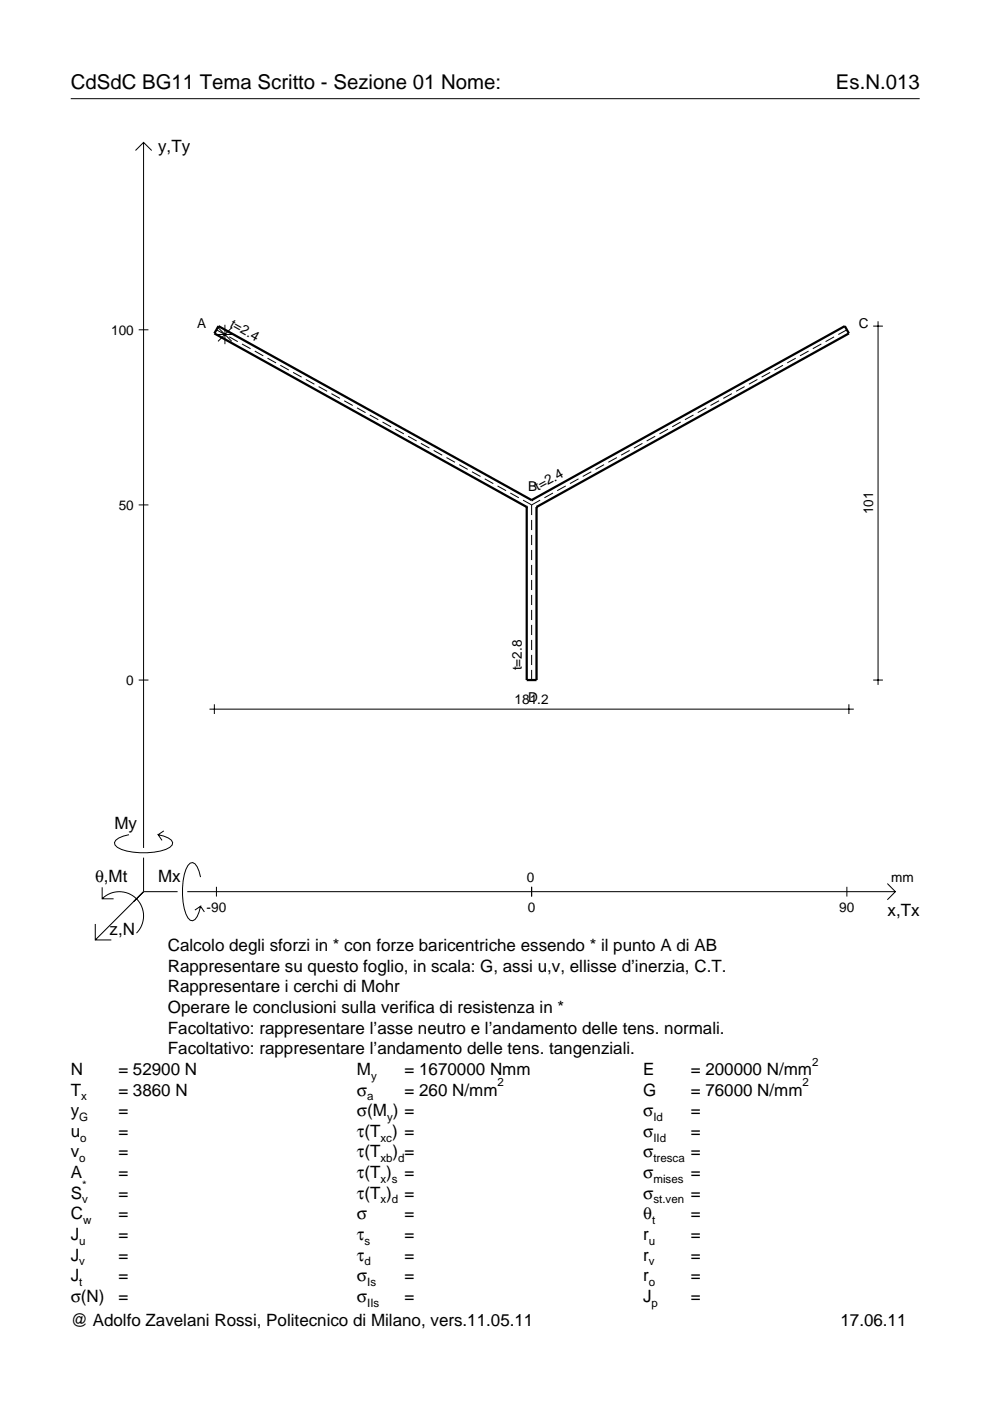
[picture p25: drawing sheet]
<svg xmlns="http://www.w3.org/2000/svg" width="210mm" height="297mm" viewBox="0 0 210 297" stroke-linecap="round" stroke-linejoin="round" font-family="sans-serif">
<defs><g id="words">
<g font-size="4.3">
<text x="15" y="18.9">CdSdC BG11 Tema Scritto - Sezione 01 Nome:</text>
<text x="177.2" y="18.9">Es.N.013</text>
</g>
<g font-size="3.6">
<text x="33.5" y="32.3">y,Ty</text>
<text x="24.3" y="175.7">My</text>
<text x="20.1" y="187">θ,Mt</text>
<text x="33.5" y="187">Mx</text>
<text x="188.2" y="194.2">x,Tx</text>
<text x="23.2" y="198.3">z,N</text>
<text x="35.6" y="201.7">Calcolo degli sforzi in * con forze baricentriche essendo * il punto A di AB</text>
<text x="35.6" y="206">Rappresentare su questo foglio, in scala: G, assi u,v, ellisse d’inerzia, C.T.</text>
<text x="35.6" y="210.4">Rappresentare i cerchi di Mohr</text>
<text x="35.6" y="214.8">Operare le conclusioni sulla verifica di resistenza in *</text>
<text x="35.6" y="219.2">Facoltativo: rappresentare l’asse neutro e l’andamento delle tens. normali.</text>
<text x="15" y="227.9">N</text>
<text x="25.1" y="227.9">= 52900 N</text>
<text x="35.6" y="223.5">Facoltativo: rappresentare l’andamento delle tens. tangenziali.</text>
<text x="75.7" y="227.9">M</text>
<text x="85.8" y="227.9">= 1670000 Nmm</text>
<text x="136.4" y="227.9">E</text>
<text x="146.5" y="227.9">= 200000 N/mm</text>
<text x="15" y="232.3">T</text>
<text x="25.1" y="232.3">= 3860 N</text>
<text x="75.7" y="232.3">σ</text>
<text x="85.8" y="232.3">= 260 N/mm</text>
<text x="136.4" y="232.3">G</text>
<text x="146.5" y="232.3">= 76000 N/mm</text>
<text x="15" y="236.7">y</text>
<text x="25.1" y="236.7">=</text>
<text x="75.7" y="236.7">σ(M ) =</text>
<text x="136.4" y="236.7">σ</text>
<text x="146.5" y="236.7">=</text>
<text x="15" y="241">u</text>
<text x="15" y="245.4">v</text>
<text x="25.1" y="241">=</text>
<text x="25.1" y="245.4">=</text>
<text x="75.7" y="241">τ(T ) =</text>
<text x="75.7" y="245.4">τ(T</text>
<text x="83.3" y="245.4">) =</text>
<text x="136.4" y="241">σ</text>
<text x="136.4" y="245.4">σ</text>
<text x="146.5" y="241">=</text>
<text x="146.5" y="245.4">=</text>
<text x="15" y="249.8">A</text>
<text x="25.1" y="249.8">=</text>
<text x="75.7" y="249.8">τ(T )</text>
<text x="85.8" y="249.8">=</text>
<text x="136.4" y="249.8">σ</text>
<text x="146.5" y="249.8">=</text>
<text x="15" y="254.2">S</text>
<text x="25.1" y="254.2">=</text>
<text x="75.7" y="254.2">τ(T )</text>
<text x="85.8" y="254.2">=</text>
<text x="136.4" y="254.2">σ</text>
<text x="146.5" y="254.2">=</text>
<text x="15" y="258.5">C</text>
<text x="15" y="262.9">J</text>
<text x="25.1" y="258.5">=</text>
<text x="25.1" y="262.9">=</text>
<text x="75.7" y="258.5">σ</text>
<text x="75.7" y="262.9">τ</text>
<text x="85.8" y="258.5">=</text>
<text x="85.8" y="262.9">=</text>
<text x="136.4" y="258.5">θ</text>
<text x="136.4" y="262.9">r</text>
<text x="146.5" y="258.5">=</text>
<text x="146.5" y="262.9">=</text>
<text x="15" y="267.3">J</text>
<text x="25.1" y="267.3">=</text>
<text x="75.7" y="267.3">τ</text>
<text x="85.8" y="267.3">=</text>
<text x="136.4" y="267.3">r</text>
<text x="146.5" y="267.3">=</text>
<text x="15" y="271.7">J</text>
<text x="25.1" y="271.7">=</text>
<text x="75.7" y="271.7">σ</text>
<text x="85.8" y="271.7">=</text>
<text x="136.4" y="271.7">r</text>
<text x="146.5" y="271.7">=</text>
<text x="15" y="281.2">@ Adolfo Zavelani Rossi, Politecnico di Milano, vers.11.05.11</text>
<text x="15" y="276">σ(N)</text>
<text x="25.1" y="276">=</text>
<text x="75.7" y="276">σ</text>
<text x="85.8" y="276">=</text>
<text x="136.4" y="276">J</text>
<text x="146.5" y="276">=</text>
<text x="178.2" y="281.2">17.06.11</text>
</g>
<g font-size="2.9">
<text x="23.6" y="70.9">100</text>
<text x="41.8" y="69.4">A</text>
<text x="48.6" y="69.2" transform="rotate(29 48.6 69.2)">t=2.4</text>
<text x="182.1" y="69.4">C</text>
<text x="112" y="104.2">B</text>
<text x="114" y="104.1" transform="rotate(-29 114 104.1)">t=2.4</text>
<text x="25.2" y="108.1">50</text>
<text x="185.1" y="109.1" transform="rotate(-90 185.1 109.1)">101</text>
<text x="110.6" y="142.1" transform="rotate(-90 110.6 142.1)">t=2.8</text>
<text x="26.8" y="145.2">0</text>
<text x="109.1" y="149.3">181.2</text>
<text x="112" y="148.9">D</text>
<text x="111.7" y="187">0</text>
<text x="189" y="187">mm</text>
<text x="43.8" y="193.4">-90</text>
<text x="111.9" y="193.4">0</text>
<text x="178" y="193.4">90</text>
</g>
<g font-size="2.4">
<text x="172.2" y="225.9">2</text>
<text x="17.2" y="233.3">x</text>
<text x="77.9" y="233.3">a</text>
<text x="78.7" y="228.9">y</text>
<text x="105.5" y="230.3">2</text>
<text x="170.2" y="230.3">2</text>
<text x="16.8" y="237.7">G</text>
<text x="82.1" y="237.7">y</text>
<text x="138.5" y="237.7">Id</text>
<text x="17" y="242">o</text>
<text x="80.7" y="242">xc</text>
<text x="138.5" y="242">IId</text>
<text x="16.8" y="246.4">o</text>
<text x="80.7" y="246.4">xb d</text>
<text x="80.7" y="250.8">x s</text>
<text x="138.5" y="246.4">tresca</text>
<text x="138.5" y="250.8">mises</text>
<text x="17.4" y="255.2">v</text>
<text x="17.4" y="252.2">*</text>
<text x="80.7" y="255.2">x d</text>
<text x="138.5" y="255.2">st.ven</text>
<text x="16.8" y="263.9">u</text>
<text x="17.6" y="259.5">w</text>
<text x="77.3" y="263.9">s</text>
<text x="137.6" y="263.9">u</text>
<text x="138.2" y="259.5">t</text>
<text x="16.8" y="268.3">v</text>
<text x="77.3" y="268.3">d</text>
<text x="137.6" y="268.3">v</text>
<text x="16.8" y="272.7">t</text>
<text x="77.9" y="272.7">Is</text>
<text x="137.6" y="272.7">o</text>
<text x="77.9" y="277">IIs</text>
<text x="138.2" y="277">p</text>
</g>
</g></defs>
<g fill="none" stroke="#000" stroke-width=".21">
<path d="M15 20.9h180M28.7 31.9l1.7-1.7 1.8 1.7M30.4 30.2v149.6M29.4 69.9h2.1M45.9 69.9l1.8 1M46.2 69.5l2.9 2.9M47.7 68.9v4.1M48.6 71.4l1.8 1M49.1 69.5l-2.9 2.9M49.7 70.9h-4.1M51.3 72.9l1.8 1M54 74.4l1.8 1"/>
<path d="M56.7 75.9l1.8 1M59.4 77.4l1.8 1.1M62.1 79l1.8 1M163.3 79l-1.8 1M166 77.4l-1.8 1.1M168.7 75.9l-1.8 1M171.4 74.4l-1.8 1M174.1 72.9l-1.8 1M176.8 71.4l-1.8 1M179.6 69.9l-1.9 1M185.1 69.1h2.1M186.2 68.1v77.1"/>
<path d="M64.8 80.5l1.9 1M67.6 82l1.8 1M70.3 83.5l1.8 1M73 85l1.8 1M75.7 86.5l1.8 1M78.4 88l1.8 1M81.1 89.5l1.8 1M83.8 91l1.8 1M86.5 92.5l1.8 1M89.2 94l1.8 1M91.9 95.5l1.9 1M94.7 97l1.8 1"/>
<path d="M97.4 98.5l1.8 1M128.1 98.5l-1.8 1M130.8 97l-1.8 1M133.5 95.5l-1.8 1M136.2 94l-1.8 1M138.9 92.5l-1.8 1M141.6 91l-1.8 1M144.3 89.5l-1.8 1M147 88l-1.8 1M149.7 86.5l-1.8 1M152.5 85l-1.9 1M155.2 83.5l-1.8 1"/>
<path d="M157.9 82l-1.8 1M160.6 80.5l-1.8 1M29.4 107.1h2.1M100.1 100l1.8 1M102.8 101.5l1.8 1M105.5 103l1.8 1M108.2 104.5l1.8 1M110.9 106l1.8 1.1M112.7 107.1v2.1M112.7 110.2v2.2M112.7 113.4v2.2M112.7 116.6v2.1"/>
<path d="M112.7 119.8v2.1M114.5 106l-1.8 1.1M117.2 104.5l-1.8 1M119.9 103l-1.8 1M122.7 101.5l-1.9 1M125.4 100l-1.8 1M112.7 123v2.1M112.7 126.1v2.2M112.7 129.3v2.2M112.7 132.5v2.1M112.7 135.7v2.1M112.7 138.9v2.1"/>
<path d="M29.4 144.2h2.1M44.4 150.4h136.6M45.4 149.3v2.1M112.7 142v2.2M180 149.3v2.1M185.1 144.2h2.1M27.3 177a3.6 3.6 0 0 0-3 1.7l.1 .5a5.6 5.6 0 0 0 3.8 1.5 13.4 13.4 0 0 0 7.8-1l.5-.5 .1-.5a3.6 3.6 0 0 0-3.1-1.7l.8 1.2M34.7 176.2l-1.2 .8M20.2 195.9v3.4h3.4M21.7 190.6a5.1 5.1 0 0 1 7.2 0 5.1 5.1 0 0 1 0 7.2M21.7 188.1v2.5h2.4M30.4 181.8v7.3"/>
<path d="M30.4 189.1l-10.2 10.2M30.4 189.1h7.2M39.7 189.1h150.1M42.5 186a3.6 3.6 0 0 0-1.7-3.1l-.5 .1a5.7 5.7 0 0 0-1.5 3.8 13.3 13.3 0 0 0 1 7.8l.5 .5 .5 .1a3.6 3.6 0 0 0 1.7-3.1l-1.2 .9M42.5 192.1l.8 1.3M45.9 188v2.1M112.7 188v2.1M179.6 188v2.1M188.1 187.3l1.7 1.8-1.7 1.7"/>
</g>
<path d="M111.7 107.5h.1M111.7 107.5v36.7h2.1v-36.7M112.7 106h.1M112.7 106l-66.4-36.9-.9 1.6 66.3 36.8M112.7 106l66.4-36.9 .9 1.6-66.2 36.8M113.8 107.5h.1" fill="none" stroke="#000" stroke-width=".48"/>
<use href="#words"/>
</svg>
